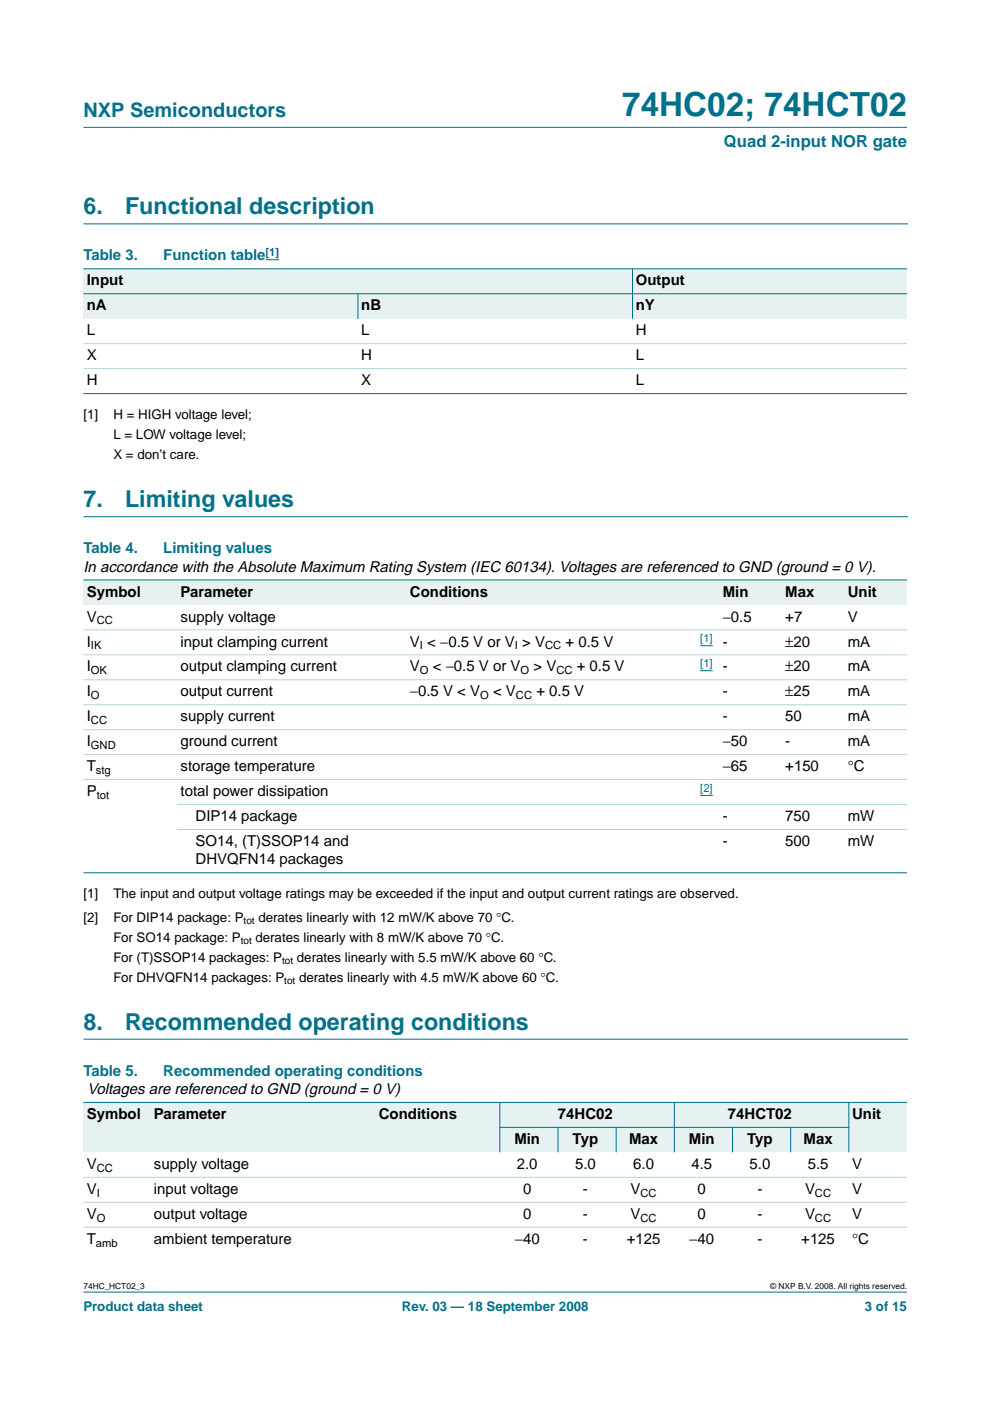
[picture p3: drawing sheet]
<svg xmlns="http://www.w3.org/2000/svg" width="210mm" height="297mm" viewBox="0 0 210 297" stroke-linecap="round" stroke-linejoin="round" font-family="sans-serif">
<defs><g id="words">
<text font-size="7.1" fill="#00708a" x="131.9" y="24.7">74HC02; 74HCT02</text>
<g font-size="4.9" fill="#00708a">
<text x="17.7" y="45.5">6.</text>
<text x="26.5" y="45.5">Functional description</text>
<text x="17.7" y="107.6">7.</text>
<text x="26.5" y="107.6">Limiting values</text>
<text x="17.7" y="218.3">8.</text>
<text x="26.5" y="218.3">Recommended operating conditions</text>
</g>
<text font-size="4.2" fill="#00708a" x="17.7" y="24.9">NXP Semiconductors</text>
<text font-size="3.5" fill="#00708a" x="153.5" y="31.1">Quad 2-input NOR gate</text>
<g font-size="3.2" fill="#00708a">
<text x="17.7" y="55.2">Table 3.</text>
<text x="34.6" y="55.2">Function table</text>
<text x="17.7" y="117.3">Table 4.</text>
<text x="34.6" y="117.3">Limiting values</text>
<text x="17.7" y="228.1">Table 5.</text>
<text x="34.6" y="228.1">Recommended operating conditions</text>
</g>
<g font-size="3.2">
<text x="18.4" y="60.5">Input</text>
<text x="18.4" y="65.8">nA</text>
<text x="76.6" y="65.8">nB</text>
<text x="134.8" y="60.5">Output</text>
<text x="134.8" y="65.8">nY</text>
<text x="18.4" y="71.1">L</text>
<text x="76.6" y="71.1">L</text>
<text x="134.8" y="71.1">H</text>
<text x="18.4" y="76.4">X</text>
<text x="76.6" y="76.4">H</text>
<text x="134.8" y="76.4">L</text>
<text x="18.4" y="81.7">H</text>
<text x="76.6" y="81.7">X</text>
<text x="134.8" y="81.7">L</text>
<text x="17.7" y="121.2">In accordance with the Absolute Maximum Rating System (IEC 60134). Voltages are referenced to GND (ground = 0 V).</text>
<text x="18.4" y="126.5">Symbol</text>
<text x="18.4" y="131.8">V</text>
<text x="38.3" y="126.5">Parameter</text>
<text x="38.3" y="131.8">supply voltage</text>
<text x="86.9" y="126.5">Conditions</text>
<text x="153.2" y="131.8">−0.5</text>
<text x="153.2" y="126.5">Min</text>
<text x="166.5" y="126.5">Max</text>
<text x="166.5" y="131.8">+7</text>
<text x="179.8" y="126.5">Unit</text>
<text x="179.8" y="131.8">V</text>
<text x="18.4" y="137.1">I</text>
<text x="38.3" y="137.1">input clamping current</text>
<text x="86.9" y="137.1">V &lt; −0.5 V or V &gt; V</text>
<text x="119.9" y="137.1">+ 0.5 V</text>
<text x="153.2" y="137.1">-</text>
<text x="166.5" y="137.1">±20</text>
<text x="179.8" y="137.1">mA</text>
<text x="18.4" y="142.4">I</text>
<text x="38.3" y="142.4">output clamping current</text>
<text x="86.9" y="142.4">V</text>
<text x="91.8" y="142.4">&lt; −0.5 V or V</text>
<text x="113.1" y="142.4">&gt; V</text>
<text x="122.3" y="142.4">+ 0.5 V</text>
<text x="153.2" y="142.4">-</text>
<text x="166.5" y="142.4">±20</text>
<text x="179.8" y="142.4">mA</text>
<text x="18.4" y="147.7">I</text>
<text x="38.3" y="147.7">output current</text>
<text x="86.9" y="147.7">−0.5 V &lt; V</text>
<text x="104.5" y="147.7">&lt; V</text>
<text x="113.7" y="147.7">+ 0.5 V</text>
<text x="153.2" y="147.7">-</text>
<text x="166.5" y="147.7">±25</text>
<text x="179.8" y="147.7">mA</text>
<text x="18.4" y="152.9">I</text>
<text x="38.3" y="152.9">supply current</text>
<text x="153.2" y="152.9">-</text>
<text x="166.5" y="152.9">50</text>
<text x="179.8" y="152.9">mA</text>
<text x="18.4" y="158.2">I</text>
<text x="38.3" y="158.2">ground current</text>
<text x="153.2" y="158.2">−50</text>
<text x="166.5" y="158.2">-</text>
<text x="179.8" y="158.2">mA</text>
<text x="18.4" y="163.5">T</text>
<text x="38.3" y="163.5">storage temperature</text>
<text x="153.2" y="163.5">−65</text>
<text x="166.5" y="163.5">+150</text>
<text x="179.8" y="163.5">°C</text>
<text x="18.4" y="168.8">P</text>
<text x="38.3" y="168.8">total power dissipation</text>
<text x="41.5" y="174.1">DIP14 package</text>
<text x="41.5" y="179.4">SO14, (T)SSOP14 and</text>
<text x="153.2" y="174.1">-</text>
<text x="153.2" y="179.4">-</text>
<text x="166.5" y="174.1">750</text>
<text x="166.5" y="179.4">500</text>
<text x="179.8" y="174.1">mW</text>
<text x="179.8" y="179.4">mW</text>
<text x="41.5" y="183.3">DHVQFN14 packages</text>
<text x="18.6" y="232">Voltages are referenced to GND (ground = 0 V)</text>
<text x="18.4" y="237.3">Symbol</text>
<text x="32.6" y="237.3">Parameter</text>
<text x="80.3" y="237.3">Conditions</text>
<text x="118.3" y="237.3">74HC02</text>
<text x="154.3" y="237.3">74HCT02</text>
<text x="180.7" y="237.3">Unit</text>
<text x="109.1" y="242.6">Min</text>
<text x="121.4" y="242.6">Typ</text>
<text x="133.4" y="242.6">Max</text>
<text x="146.1" y="242.6">Min</text>
<text x="158.4" y="242.6">Typ</text>
<text x="170.4" y="242.6">Max</text>
<text x="18.4" y="247.8">V</text>
<text x="32.6" y="247.8">supply voltage</text>
<text x="109.6" y="247.8">2.0</text>
<text x="121.9" y="247.8">5.0</text>
<text x="134.2" y="247.8">6.0</text>
<text x="146.6" y="247.8">4.5</text>
<text x="158.9" y="247.8">5.0</text>
<text x="171.2" y="247.8">5.5</text>
<text x="180.7" y="247.8">V</text>
<text x="18.4" y="253.1">V</text>
<text x="32.6" y="253.1">input voltage</text>
<text x="110.9" y="253.1">0</text>
<text x="123.6" y="253.1">-</text>
<text x="133.7" y="253.1">V</text>
<text x="147.9" y="253.1">0</text>
<text x="160.6" y="253.1">-</text>
<text x="170.7" y="253.1">V</text>
<text x="180.7" y="253.1">V</text>
<text x="18.4" y="258.4">V</text>
<text x="18.4" y="263.7">T</text>
<text x="32.6" y="258.4">output voltage</text>
<text x="32.6" y="263.7">ambient temperature</text>
<text x="109.1" y="263.7">−40</text>
<text x="110.9" y="258.4">0</text>
<text x="123.6" y="263.7">-</text>
<text x="123.6" y="258.4">-</text>
<text x="132.9" y="263.7">+125</text>
<text x="133.7" y="258.4">V</text>
<text x="146.2" y="263.7">−40</text>
<text x="147.9" y="258.4">0</text>
<text x="160.6" y="263.7">-</text>
<text x="160.6" y="258.4">-</text>
<text x="169.9" y="263.7">+125</text>
<text x="170.7" y="258.4">V</text>
<text x="180.7" y="258.4">V</text>
<text x="180.7" y="263.7">°C</text>
</g>
<g font-size="2.8">
<text x="17.7" y="88.9">[1]</text>
<text x="24" y="88.9">H = HIGH voltage level;</text>
<text x="24" y="93.1">L = LOW voltage level;</text>
<text x="24" y="97.3">X = don’t care.</text>
<text x="17.7" y="190.5">[1]</text>
<text x="24" y="190.5">The input and output voltage ratings may be exceeded if the input and output current ratings are observed.</text>
<text x="17.7" y="195.4">[2]</text>
<text x="24" y="195.4">For DIP14 package: P</text>
<text x="54.8" y="195.4">derates linearly with 12 mW/K above 70 °C.</text>
<text x="24" y="199.6">For SO14 package: P</text>
<text x="24" y="203.9">For (T)SSOP14 packages: P</text>
<text x="54.2" y="199.6">derates linearly with 8 mW/K above 70 °C.</text>
<text x="63" y="203.9">derates linearly with 5.5 mW/K above 60 °C.</text>
<text x="24" y="208.1">For DHVQFN14 packages: P</text>
<text x="63.4" y="208.1">derates linearly with 4.5 mW/K above 60 °C.</text>
</g>
<g font-size="2.8" fill="#00708a">
<text x="17.7" y="278">Product data sheet</text>
<text x="85.2" y="278">Rev. 03 — 18 September 2008</text>
<text x="183.4" y="278">3 of 15</text>
</g>
<g font-size="2.4" fill="#00f">
<text x="56.3" y="54.3">[1]</text>
<text x="148.5" y="136.1">[1]</text>
<text x="148.5" y="141.4">[1]</text>
<text x="148.5" y="167.9">[2]</text>
</g>
<g font-size="2.4">
<text x="19.3" y="137.6">IK</text>
<text x="20.5" y="132.4">CC</text>
<text x="89" y="137.6">I</text>
<text x="109.2" y="137.6">I</text>
<text x="115.6" y="137.6">CC</text>
<text x="19.3" y="142.9">OK</text>
<text x="89" y="142.9">O</text>
<text x="110.4" y="142.9">O</text>
<text x="118" y="142.9">CC</text>
<text x="19.3" y="148.2">O</text>
<text x="101.8" y="148.2">O</text>
<text x="109.4" y="148.2">CC</text>
<text x="19.3" y="153.5">CC</text>
<text x="19.3" y="158.8">GND</text>
<text x="20.3" y="164.1">stg</text>
<text x="20.5" y="169.4">tot</text>
<text x="20.5" y="248.4">CC</text>
<text x="20.5" y="253.7">I</text>
<text x="135.8" y="253.7">CC</text>
<text x="172.8" y="253.7">CC</text>
<text x="20.5" y="259">O</text>
<text x="135.8" y="259">CC</text>
<text x="172.8" y="259">CC</text>
<text x="20.3" y="264.3">amb</text>
</g>
<g font-size="2.1">
<text x="51.7" y="195.9">tot</text>
<text x="51" y="200.1">tot</text>
<text x="59.8" y="204.4">tot</text>
<text x="60.3" y="208.6">tot</text>
</g>
<g font-size="1.8">
<text x="17.7" y="273.4">74HC_HCT02_3</text>
<text x="163.3" y="273.4">© NXP B.V. 2008. All rights reserved.</text>
</g>
</g></defs>
<g fill="#00708a" stroke="#00708a" stroke-width=".21">
<path d="M17.7 273.9h174.6z"/>
<path d="M17.7 27h174.6z"/>
</g>
<path d="M17.7 47.5h174.7M17.7 109.6h174.7M17.7 220.3h174.7" fill="none" stroke="#00708a" stroke-width=".21"/>
<path d="M56.3 55.1h2.9" fill="none" stroke="#00f" stroke-width=".21"/>
<g fill="#e6f2f2">
<path d="M17.7 57h116.4v5.3h-116.4z" fill-rule="evenodd"/>
<path d="M134.1 57h58.2v5.3h-58.2z" fill-rule="evenodd"/>
<path d="M17.7 62.3h58.2v5.3h-58.2z" fill-rule="evenodd"/>
<path d="M75.9 62.3h58.2v5.3h-58.2z" fill-rule="evenodd"/>
<path d="M134.1 62.3h58.2v5.3h-58.2z" fill-rule="evenodd"/>
</g>
<g fill="#00708a" stroke="#00708a" stroke-width=".21">
<path d="M75.9 62.2v5.4z"/>
<path d="M134.1 56.9v10.7z"/>
<path d="M17.7 57h174.6z"/>
<path d="M17.7 62.3h174.6z"/>
<path d="M17.7 83.4h174.6z"/>
</g>
<g fill="#b3d4db" stroke="#b3d4db" stroke-width=".21">
<path d="M17.7 72.9h174.6z"/>
<path d="M17.7 78.2h174.6z"/>
</g>
<g fill="#e6f2f2">
<path d="M17.7 123h19.9v5.3h-19.9z" fill-rule="evenodd"/>
<path d="M37.6 123h48.6v5.3h-48.6z" fill-rule="evenodd"/>
<path d="M86.2 123h57.5v5.3h-57.5z" fill-rule="evenodd"/>
<path d="M143.7 123h8.8v5.3h-8.8z" fill-rule="evenodd"/>
<path d="M152.5 123h13.3v5.3h-13.3z" fill-rule="evenodd"/>
<path d="M165.8 123h13.2v5.3h-13.2z" fill-rule="evenodd"/>
<path d="M179 123h13.3v5.3h-13.3z" fill-rule="evenodd"/>
</g>
<path d="M148.5 136.9h2.6M148.5 142.2h2.6M148.5 168.7h2.6" fill="none" stroke="#00f" stroke-width=".21"/>
<g fill="#00708a" stroke="#00708a" stroke-width=".21">
<path d="M17.7 123h174.6z"/>
<path d="M17.7 185h174.6z"/>
</g>
<g fill="#b3d4db" stroke="#b3d4db" stroke-width=".21">
<path d="M17.7 133.5h174.6z"/>
<path d="M17.7 138.8h174.6z"/>
<path d="M17.7 144.1h174.6z"/>
<path d="M17.7 149.4h174.6z"/>
<path d="M17.7 154.7h174.6z"/>
<path d="M17.7 160h174.6z"/>
<path d="M17.7 165.3h174.6z"/>
<path d="M37.6 170.6h154.7z"/>
<path d="M37.6 175.9h154.7z"/>
</g>
<g fill="#e6f2f2">
<path d="M17.7 233.7h14.2v10.6h-14.2z" fill-rule="evenodd"/>
<path d="M31.9 233.7h47.7v10.6h-47.7z" fill-rule="evenodd"/>
<path d="M79.6 233.7h26.4v10.6h-26.4z" fill-rule="evenodd"/>
<path d="M106 233.7h37v5.3h-37z" fill-rule="evenodd"/>
<path d="M143 233.7h37v5.3h-37z" fill-rule="evenodd"/>
<path d="M180 233.7h12.3v10.6h-12.3z" fill-rule="evenodd"/>
<path d="M106 239h12.3v5.3h-12.3z" fill-rule="evenodd"/>
<path d="M118.3 239h12.3v5.3h-12.3z" fill-rule="evenodd"/>
<path d="M130.6 239h12.4v5.3h-12.4z" fill-rule="evenodd"/>
<path d="M143 239h12.3v5.3h-12.3z" fill-rule="evenodd"/>
<path d="M155.3 239h12.3v5.3h-12.3z" fill-rule="evenodd"/>
<path d="M167.6 239h12.4v5.3h-12.4z" fill-rule="evenodd"/>
</g>
<g fill="#00708a" stroke="#00708a" stroke-width=".21">
<path d="M106 233.7v10.6z"/>
<path d="M118.3 239v5.3z"/>
<path d="M130.6 239v5.3z"/>
<path d="M143 233.7v10.6z"/>
<path d="M155.3 239v5.3z"/>
<path d="M167.6 239v5.3z"/>
<path d="M180 233.7v10.6z"/>
<path d="M17.7 233.7h174.6z"/>
<path d="M105.9 239h74.1z"/>
</g>
<g fill="#b3d4db" stroke="#b3d4db" stroke-width=".21">
<path d="M17.7 249.6h174.6z"/>
<path d="M17.7 254.9h174.6z"/>
<path d="M17.7 260.2h174.6z"/>
</g>
<use href="#words"/>
</svg>
